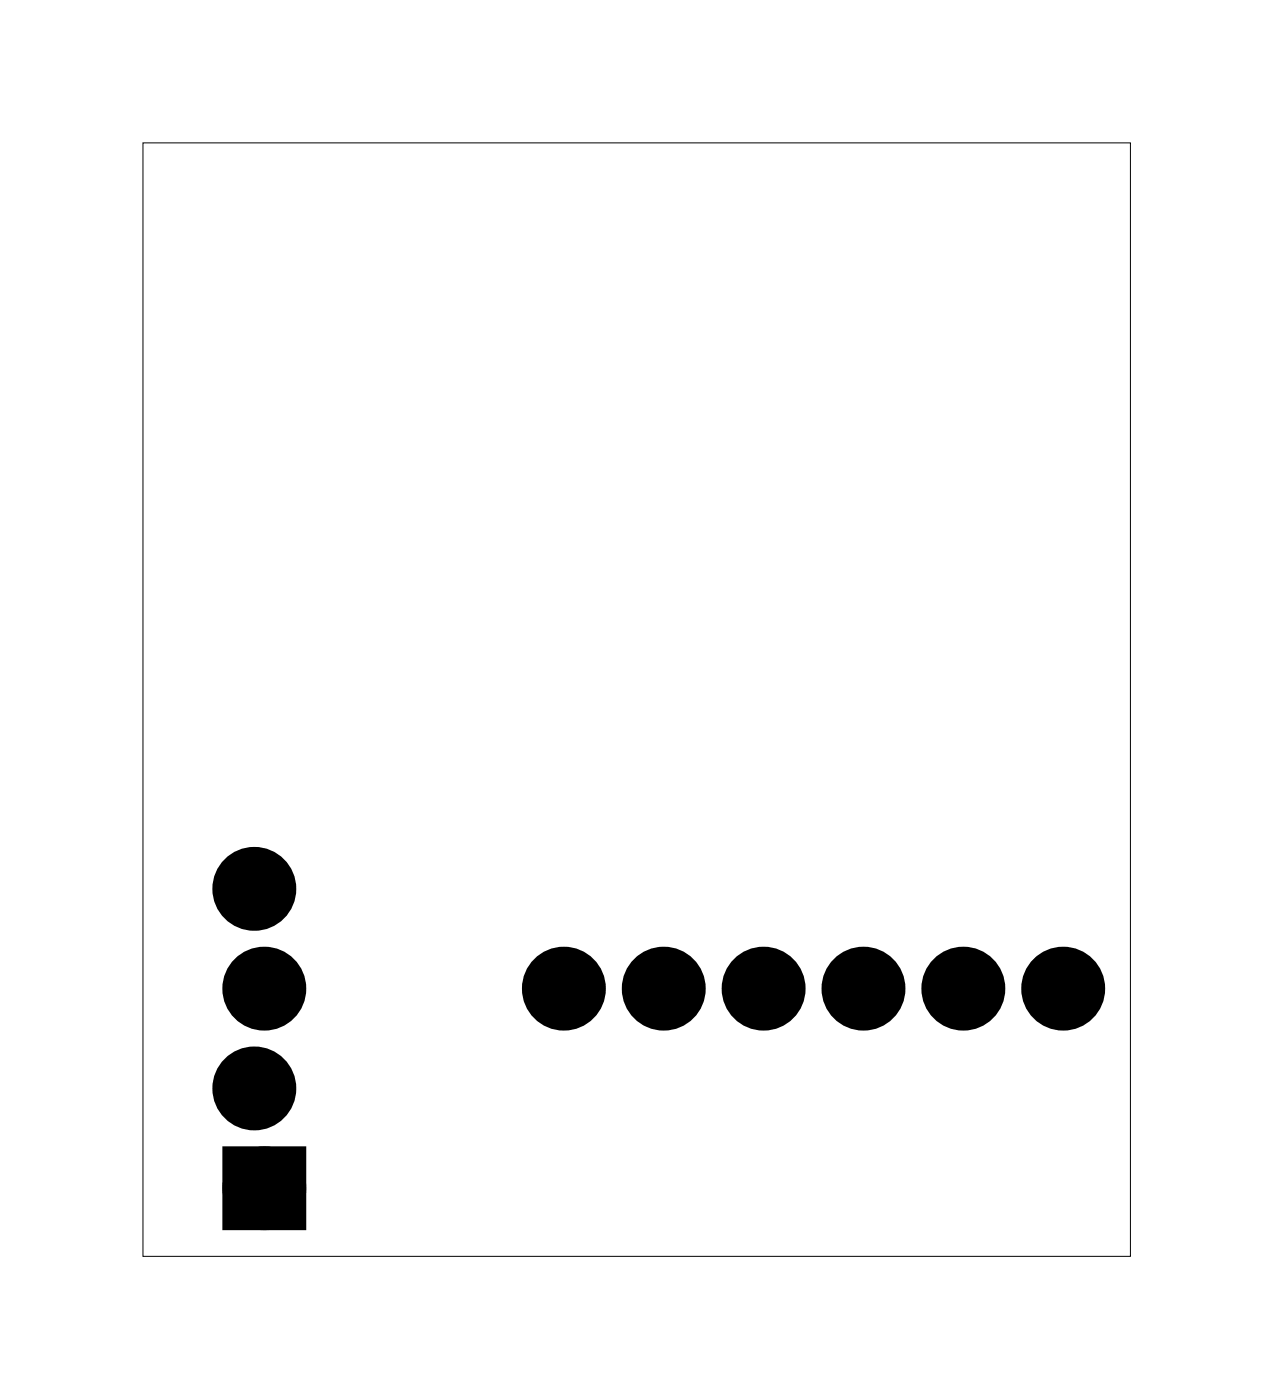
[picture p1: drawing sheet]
<svg xmlns="http://www.w3.org/2000/svg" width="32mm" height="36mm" viewBox="0 0 32 36" stroke-linecap="round" stroke-linejoin="round" font-family="sans-serif">
<path d="M3.6 3.6h25.2v28.4h-25.2z" fill="none" stroke="#000" stroke-width=".03"/>
<g fill="#000">
<circle cx="6.5" cy="22.6" r=".72"/>
<circle cx="6.5" cy="27.7" r=".72"/>
<circle cx="6.7" cy="25.2" r=".72"/>
<circle cx="6.7" cy="30.2" r=".72"/>
<circle cx="14.3" cy="25.2" r=".72"/>
<circle cx="16.9" cy="25.2" r=".72"/>
<circle cx="19.4" cy="25.2" r=".72"/>
<circle cx="22" cy="25.2" r=".72"/>
<circle cx="24.5" cy="25.2" r=".72"/>
<circle cx="27" cy="25.2" r=".72"/>
</g>
<g fill="none" stroke="#000" stroke-width=".69" stroke-linecap="butt">
<circle cx="6.5" cy="27.7" r=".72"/>
<circle cx="6.5" cy="22.6" r=".72"/>
<circle cx="6.7" cy="30.2" r=".72"/>
<circle cx="6.7" cy="25.2" r=".72"/>
<circle cx="14.3" cy="25.2" r=".72"/>
<circle cx="16.9" cy="25.2" r=".72"/>
<circle cx="19.4" cy="25.2" r=".72"/>
<circle cx="22" cy="25.2" r=".72"/>
<circle cx="24.5" cy="25.2" r=".72"/>
<circle cx="27" cy="25.2" r=".72"/>
</g>
<path d="M5.8 29.3v1.9h1.9v-1.9zM6.2 30.2a.51 .51 0 0 1 1 0 .51 .51 0 0 1-1 0z" fill="#000"/>
<g fill="none" stroke="#000" stroke-width=".25">
<path d="M5.8 29.3h1.9v1.9h-1.9z"/>
<circle cx="6.7" cy="30.2" r=".51"/>
</g>
</svg>
